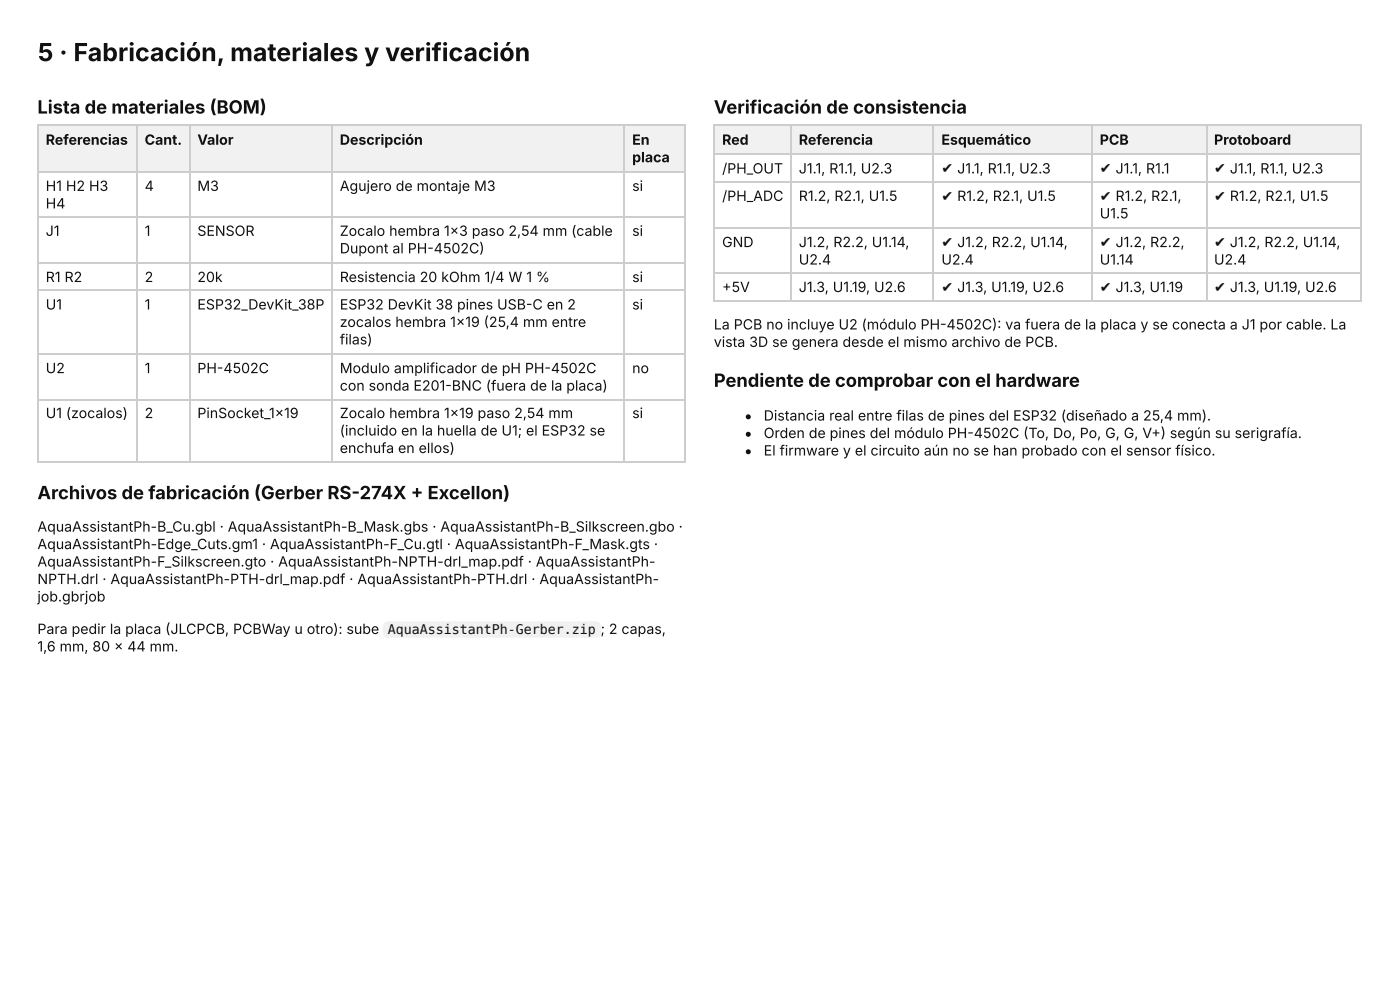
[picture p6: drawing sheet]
<svg xmlns="http://www.w3.org/2000/svg" width="297mm" height="210mm" viewBox="0 0 297 210" stroke-linecap="round" stroke-linejoin="round" font-family="sans-serif">
<defs><g id="words">
<text font-size="5.3" fill="#111" x="7.9" y="13">5 · Fabricación, materiales y verificación</text>
<g font-size="3.9" fill="#111">
<text x="7.9" y="24.1">Lista de materiales (BOM)</text>
<text x="151.4" y="24.1">Verificación de consistencia</text>
<text x="151.4" y="82">Pendiente de comprobar con el hardware</text>
<text x="7.9" y="105.8">Archivos de fabricación (Gerber RS-274X + Excellon)</text>
</g>
<g font-size="3" fill="#111">
<text x="9.7" y="30.7">Referencias</text>
<text x="30.7" y="30.7">Cant.</text>
<text x="41.9" y="30.7">Valor</text>
<text x="72.1" y="30.7">Descripción</text>
<text x="134.1" y="30.7">En</text>
<text x="134.1" y="34.4">placa</text>
<text x="153.2" y="30.7">Red</text>
<text x="169.5" y="30.7">Referencia</text>
<text x="199.7" y="30.7">Esquemático</text>
<text x="233.3" y="30.7">PCB</text>
<text x="257.6" y="30.7">Protoboard</text>
<text x="9.7" y="40.5">H1 H2 H3</text>
<text x="30.7" y="40.5">4</text>
<text x="41.9" y="40.5">M3</text>
<text x="72.1" y="40.5">Agujero de montaje M3</text>
<text x="134.1" y="40.5">si</text>
<text x="153.2" y="36.8">/PH_OUT</text>
<text x="169.5" y="36.8">J1.1, R1.1, U2.3</text>
<text x="199.7" y="36.8">✔ J1.1, R1.1, U2.3</text>
<text x="233.3" y="36.8">✔ J1.1, R1.1</text>
<text x="257.6" y="36.8">✔ J1.1, R1.1, U2.3</text>
<text x="9.7" y="44.2">H4</text>
<text x="153.2" y="42.6">/PH_ADC</text>
<text x="169.5" y="42.6">R1.2, R2.1, U1.5</text>
<text x="199.7" y="42.6">✔ R1.2, R2.1, U1.5</text>
<text x="233.3" y="42.6">✔ R1.2, R2.1,</text>
<text x="233.3" y="46.3">U1.5</text>
<text x="257.6" y="42.6">✔ R1.2, R2.1, U1.5</text>
<text x="9.7" y="50">J1</text>
<text x="30.7" y="50">1</text>
<text x="41.9" y="50">SENSOR</text>
<text x="72.1" y="50">Zocalo hembra 1x 3 paso 2,54 mm (cable</text>
<text x="72.1" y="53.7">Dupont al PH-4502C)</text>
<text x="134.1" y="50">si</text>
<text x="153.2" y="52.4">GND</text>
<text x="169.5" y="52.4">J1.2, R2.2, U1.14,</text>
<text x="199.7" y="52.4">✔ J1.2, R2.2, U1.14,</text>
<text x="233.3" y="52.4">✔ J1.2, R2.2,</text>
<text x="257.6" y="52.4">✔ J1.2, R2.2, U1.14,</text>
<text x="9.7" y="59.8">R1 R2</text>
<text x="30.7" y="59.8">2</text>
<text x="41.9" y="59.8">20k</text>
<text x="72.1" y="59.8">Resistencia 20 kOhm 1/4 W 1 %</text>
<text x="134.1" y="59.8">si</text>
<text x="169.5" y="56.1">U2.4</text>
<text x="199.7" y="56.1">U2.4</text>
<text x="233.3" y="56.1">U1.14</text>
<text x="257.6" y="56.1">U2.4</text>
<text x="9.7" y="65.6">U1</text>
<text x="30.7" y="65.6">1</text>
<text x="41.9" y="65.6">ESP32_DevKit_38P</text>
<text x="72.1" y="65.6">ESP32 DevKit 38 pines USB-C en 2</text>
<text x="134.1" y="65.6">si</text>
<text x="153.2" y="61.9">+ 5V</text>
<text x="169.5" y="61.9">J1.3, U1.19, U2.6</text>
<text x="199.7" y="61.9">✔ J1.3, U1.19, U2.6</text>
<text x="233.3" y="61.9">✔ J1.3, U1.19</text>
<text x="257.6" y="61.9">✔ J1.3, U1.19, U2.6</text>
<text x="72.1" y="69.3">zocalos hembra 1x 19 (25,4 mm entre</text>
<text x="151.4" y="69.8">La PCB no incluye U2 (módulo PH-4502C): va fuera de la placa y se conecta a J1 por cable. La</text>
<text x="72.1" y="73">filas)</text>
<text x="151.4" y="73.6">vista 3D se genera desde el mismo archivo de PCB.</text>
<text x="9.7" y="79.1">U2</text>
<text x="30.7" y="79.1">1</text>
<text x="41.9" y="79.1">PH-4502C</text>
<text x="72.1" y="79.1">Modulo amplificador de pH PH-4502C</text>
<text x="72.1" y="82.8">con sonda E201-BNC (fuera de la placa)</text>
<text x="134.1" y="79.1">no</text>
<text x="9.7" y="88.6">U1 (zocalos)</text>
<text x="30.7" y="88.6">2</text>
<text x="41.9" y="88.6">PinSocket_1x 19</text>
<text x="72.1" y="88.6">Zocalo hembra 1x 19 paso 2,54 mm</text>
<text x="134.1" y="88.6">si</text>
<text x="162" y="89.2">Distancia real entre filas de pines del ESP32 (diseñado a 25,4 mm).</text>
<text x="72.1" y="92.3">(incluido en la huella de U1; el ESP32 se</text>
<text x="162" y="92.9">Orden de pines del módulo PH-4502C (To, Do, Po, G, G, V+ ) según su serigrafía.</text>
<text x="72.1" y="96">enchufa en ellos)</text>
<text x="162" y="96.6">El firmware y el circuito aún no se han probado con el sensor físico.</text>
<text x="7.9" y="112.7">AquaAssistantPh-B_Cu.gbl · AquaAssistantPh-B_Mask.gbs · AquaAssistantPh-B_Silkscreen.gbo ·</text>
<text x="7.9" y="116.4">AquaAssistantPh-Edge_Cuts.gm1 · AquaAssistantPh-F_Cu.gtl · AquaAssistantPh-F_Mask.gts ·</text>
<text x="7.9" y="120.1">AquaAssistantPh-F_Silkscreen.gto · AquaAssistantPh-NPTH-drl_map.pdf · AquaAssistantPh-</text>
<text x="7.9" y="123.8">NPTH.drl · AquaAssistantPh-PTH-drl_map.pdf · AquaAssistantPh-PTH.drl · AquaAssistantPh-</text>
<text x="7.9" y="127.5">job.gbrjob</text>
<text x="7.9" y="134.4">Para pedir la placa (JLCPCB, PCBWay u otro): sube AquaAssistantPh-Gerber.zip ; 2 capas,</text>
<text x="7.9" y="138.1">1,6 mm, 80 × 44 mm.</text>
</g>
</g></defs>
<g fill="#eef1f6">
<path d="M8.2 26.7h20.9v9.5h-20.9z"/>
<path d="M29.1 26.7h11.1v9.5h-11.1z"/>
<path d="M40.2 26.7h30.2v9.5h-30.2z"/>
<path d="M70.4 26.7h62.2v9.5h-62.2z"/>
<path d="M132.6 26.7h12.7v9.5h-12.7z"/>
</g>
<g fill="none" stroke="#c8ced8" stroke-width=".26">
<path d="M7.9 26.6h137.6M7.9 36.4h137.6M8.1 26.5v71.7M29 26.5v71.7M40.3 26.5v71.7M70.5 26.5v71.7M132.4 26.5v71.7M145.4 26.5v71.7M7.9 45.9h137.6M7.9 55.7h137.6M7.9 61.5h137.6M7.9 75h137.6"/>
<path d="M7.9 84.8h137.6M7.9 98h137.6"/>
</g>
<g fill="#eef1f6">
<path d="M81.5 132.1l.7-.3h44.3a1 1 0 0 1 1 1v1.4a1 1 0 0 1-1 1h-44.3a1 1 0 0 1-1-1v-1.6z"/>
<path d="M151.6 26.7h16.1v5.8h-16.1z"/>
<path d="M167.7 26.7h30.5v5.8h-30.5z"/>
<path d="M198.2 26.7h33.6v5.8h-33.6z"/>
<path d="M231.8 26.7h24.1v5.8h-24.1z"/>
<path d="M255.9 26.7h33v5.8h-33z"/>
</g>
<path d="M151.3 26.6h137.6M151.3 32.7h137.6M151.3 38.5h137.6M151.5 26.5v37.5M167.9 26.5v37.5M198 26.5v37.5M231.6 26.5v37.5M256 26.5v37.5M288.8 26.5v37.5M151.3 48.3h137.6M151.3 57.8h137.6M151.3 63.9h137.6" fill="none" stroke="#c8ced8" stroke-width=".26"/>
<g fill="#111">
<circle cx="158.7" cy="88.4" r=".53"/>
<circle cx="158.7" cy="92.1" r=".53"/>
<circle cx="158.7" cy="95.8" r=".53"/>
</g>
<use href="#words"/>
</svg>
